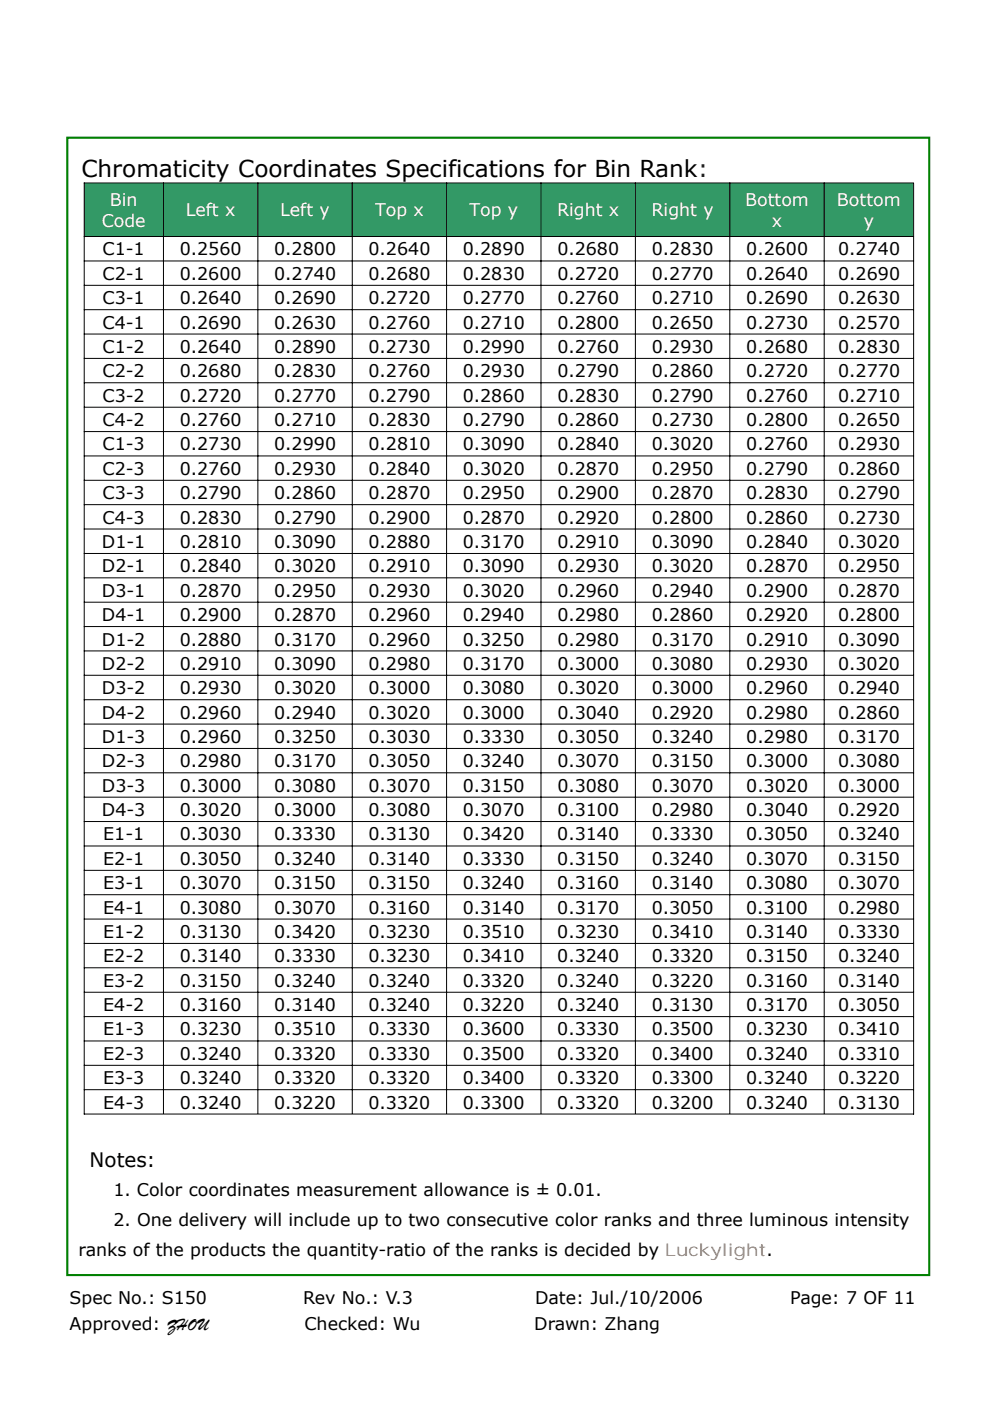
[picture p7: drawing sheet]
<svg xmlns="http://www.w3.org/2000/svg" width="210mm" height="297mm" viewBox="0 0 210 297" stroke-linecap="round" stroke-linejoin="round" font-family="sans-serif">
<defs><g id="words">
<text font-size="4.9" x="17.3" y="37.5">Chromaticity Coordinates Specifications for Bin Rank:</text>
<text font-size="4.2" x="19" y="247.5">Notes:</text>
<g font-size="3.7" fill="#fff">
<text x="23.3" y="43.6">Bin</text>
<text x="39.4" y="45.9">Left x</text>
<text x="59.4" y="45.9">Left y</text>
<text x="79.5" y="45.9">Top x</text>
<text x="99.6" y="45.9">Top y</text>
<text x="118.2" y="45.9">Right x</text>
<text x="138.2" y="45.9">Right y</text>
<text x="158.1" y="43.6">Bottom</text>
<text x="177.5" y="43.6">Bottom</text>
<text x="21.6" y="48.2">Code</text>
<text x="163.7" y="48.2">x</text>
<text x="183.2" y="48.2">y</text>
</g>
<g font-size="3.7">
<text x="21.8" y="54.1">C1-1</text>
<text x="21.8" y="59.3">C2-1</text>
<text x="38.1" y="54.1">0.2560</text>
<text x="38.1" y="59.3">0.2600</text>
<text x="58.2" y="54.1">0.2800</text>
<text x="58.2" y="59.3">0.2740</text>
<text x="78.2" y="54.1">0.2640</text>
<text x="78.2" y="59.3">0.2680</text>
<text x="98.2" y="54.1">0.2890</text>
<text x="98.2" y="59.3">0.2830</text>
<text x="118.2" y="54.1">0.2680</text>
<text x="118.2" y="59.3">0.2720</text>
<text x="138.3" y="54.1">0.2830</text>
<text x="138.3" y="59.3">0.2770</text>
<text x="158.3" y="54.1">0.2600</text>
<text x="158.3" y="59.3">0.2640</text>
<text x="177.8" y="54.1">0.2740</text>
<text x="177.8" y="59.3">0.2690</text>
<text x="21.8" y="64.5">C3-1</text>
<text x="38.1" y="64.5">0.2640</text>
<text x="58.2" y="64.5">0.2690</text>
<text x="78.2" y="64.5">0.2720</text>
<text x="98.2" y="64.5">0.2770</text>
<text x="118.2" y="64.5">0.2760</text>
<text x="138.3" y="64.5">0.2710</text>
<text x="158.3" y="64.5">0.2690</text>
<text x="177.8" y="64.5">0.2630</text>
<text x="21.8" y="69.7">C4-1</text>
<text x="38.1" y="69.7">0.2690</text>
<text x="58.2" y="69.7">0.2630</text>
<text x="78.2" y="69.7">0.2760</text>
<text x="98.2" y="69.7">0.2710</text>
<text x="118.2" y="69.7">0.2800</text>
<text x="138.3" y="69.7">0.2650</text>
<text x="158.3" y="69.7">0.2730</text>
<text x="177.8" y="69.7">0.2570</text>
<text x="21.8" y="74.8">C1-2</text>
<text x="38.1" y="74.8">0.2640</text>
<text x="58.2" y="74.8">0.2890</text>
<text x="78.2" y="74.8">0.2730</text>
<text x="98.2" y="74.8">0.2990</text>
<text x="118.2" y="74.8">0.2760</text>
<text x="138.3" y="74.8">0.2930</text>
<text x="158.3" y="74.8">0.2680</text>
<text x="177.8" y="74.8">0.2830</text>
<text x="21.8" y="80">C2-2</text>
<text x="38.1" y="80">0.2680</text>
<text x="58.2" y="80">0.2830</text>
<text x="78.2" y="80">0.2760</text>
<text x="98.2" y="80">0.2930</text>
<text x="118.2" y="80">0.2790</text>
<text x="138.3" y="80">0.2860</text>
<text x="158.3" y="80">0.2720</text>
<text x="177.8" y="80">0.2770</text>
<text x="21.8" y="85.2">C3-2</text>
<text x="38.1" y="85.2">0.2720</text>
<text x="58.2" y="85.2">0.2770</text>
<text x="78.2" y="85.2">0.2790</text>
<text x="98.2" y="85.2">0.2860</text>
<text x="118.2" y="85.2">0.2830</text>
<text x="138.3" y="85.2">0.2790</text>
<text x="158.3" y="85.2">0.2760</text>
<text x="177.8" y="85.2">0.2710</text>
<text x="21.8" y="90.3">C4-2</text>
<text x="21.8" y="95.5">C1-3</text>
<text x="38.1" y="90.3">0.2760</text>
<text x="38.1" y="95.5">0.2730</text>
<text x="58.2" y="90.3">0.2710</text>
<text x="58.2" y="95.5">0.2990</text>
<text x="78.2" y="90.3">0.2830</text>
<text x="78.2" y="95.5">0.2810</text>
<text x="98.2" y="90.3">0.2790</text>
<text x="98.2" y="95.5">0.3090</text>
<text x="118.2" y="90.3">0.2860</text>
<text x="118.2" y="95.5">0.2840</text>
<text x="138.3" y="90.3">0.2730</text>
<text x="138.3" y="95.5">0.3020</text>
<text x="158.3" y="90.3">0.2800</text>
<text x="158.3" y="95.5">0.2760</text>
<text x="177.8" y="90.3">0.2650</text>
<text x="177.8" y="95.5">0.2930</text>
<text x="21.8" y="100.7">C2-3</text>
<text x="38.1" y="100.7">0.2760</text>
<text x="58.2" y="100.7">0.2930</text>
<text x="78.2" y="100.7">0.2840</text>
<text x="98.2" y="100.7">0.3020</text>
<text x="118.2" y="100.7">0.2870</text>
<text x="138.3" y="100.7">0.2950</text>
<text x="158.3" y="100.7">0.2790</text>
<text x="177.8" y="100.7">0.2860</text>
<text x="21.8" y="105.9">C3-3</text>
<text x="38.1" y="105.9">0.2790</text>
<text x="58.2" y="105.9">0.2860</text>
<text x="78.2" y="105.9">0.2870</text>
<text x="98.2" y="105.9">0.2950</text>
<text x="118.2" y="105.9">0.2900</text>
<text x="138.3" y="105.9">0.2870</text>
<text x="158.3" y="105.9">0.2830</text>
<text x="177.8" y="105.9">0.2790</text>
<text x="21.8" y="111">C4-3</text>
<text x="38.1" y="111">0.2830</text>
<text x="58.2" y="111">0.2790</text>
<text x="78.2" y="111">0.2900</text>
<text x="98.2" y="111">0.2870</text>
<text x="118.2" y="111">0.2920</text>
<text x="138.3" y="111">0.2800</text>
<text x="158.3" y="111">0.2860</text>
<text x="177.8" y="111">0.2730</text>
<text x="21.6" y="116.2">D1-1</text>
<text x="38.1" y="116.2">0.2810</text>
<text x="58.1" y="116.2">0.3090</text>
<text x="78.2" y="116.2">0.2880</text>
<text x="98.2" y="116.2">0.3170</text>
<text x="118.2" y="116.2">0.2910</text>
<text x="138.2" y="116.2">0.3090</text>
<text x="158.3" y="116.2">0.2840</text>
<text x="177.8" y="116.2">0.3020</text>
<text x="21.6" y="121.3">D2-1</text>
<text x="38.1" y="121.3">0.2840</text>
<text x="58.1" y="121.3">0.3020</text>
<text x="78.2" y="121.3">0.2910</text>
<text x="98.2" y="121.3">0.3090</text>
<text x="118.2" y="121.3">0.2930</text>
<text x="138.2" y="121.3">0.3020</text>
<text x="158.3" y="121.3">0.2870</text>
<text x="177.8" y="121.3">0.2950</text>
<text x="21.6" y="126.5">D3-1</text>
<text x="21.6" y="131.7">D4-1</text>
<text x="38.1" y="126.5">0.2870</text>
<text x="38.1" y="131.7">0.2900</text>
<text x="58.1" y="126.5">0.2950</text>
<text x="58.1" y="131.7">0.2870</text>
<text x="78.2" y="126.5">0.2930</text>
<text x="78.2" y="131.7">0.2960</text>
<text x="98.2" y="126.5">0.3020</text>
<text x="98.2" y="131.7">0.2940</text>
<text x="118.2" y="126.5">0.2960</text>
<text x="118.2" y="131.7">0.2980</text>
<text x="138.2" y="126.5">0.2940</text>
<text x="138.2" y="131.7">0.2860</text>
<text x="158.3" y="126.5">0.2900</text>
<text x="158.3" y="131.7">0.2920</text>
<text x="177.8" y="126.5">0.2870</text>
<text x="177.8" y="131.7">0.2800</text>
<text x="21.6" y="136.9">D1-2</text>
<text x="38.1" y="136.9">0.2880</text>
<text x="58.1" y="136.9">0.3170</text>
<text x="78.2" y="136.9">0.2960</text>
<text x="98.2" y="136.9">0.3250</text>
<text x="118.2" y="136.9">0.2980</text>
<text x="138.2" y="136.9">0.3170</text>
<text x="158.3" y="136.9">0.2910</text>
<text x="177.8" y="136.9">0.3090</text>
<text x="21.6" y="142">D2-2</text>
<text x="38.1" y="142">0.2910</text>
<text x="58.1" y="142">0.3090</text>
<text x="78.2" y="142">0.2980</text>
<text x="98.2" y="142">0.3170</text>
<text x="118.2" y="142">0.3000</text>
<text x="138.2" y="142">0.3080</text>
<text x="158.3" y="142">0.2930</text>
<text x="177.8" y="142">0.3020</text>
<text x="21.6" y="147.2">D3-2</text>
<text x="38.1" y="147.2">0.2930</text>
<text x="58.1" y="147.2">0.3020</text>
<text x="78.2" y="147.2">0.3000</text>
<text x="98.2" y="147.2">0.3080</text>
<text x="118.2" y="147.2">0.3020</text>
<text x="138.2" y="147.2">0.3000</text>
<text x="158.3" y="147.2">0.2960</text>
<text x="177.8" y="147.2">0.2940</text>
<text x="21.6" y="152.4">D4-2</text>
<text x="38.1" y="152.4">0.2960</text>
<text x="58.1" y="152.4">0.2940</text>
<text x="78.2" y="152.4">0.3020</text>
<text x="98.2" y="152.4">0.3000</text>
<text x="118.2" y="152.4">0.3040</text>
<text x="138.2" y="152.4">0.2920</text>
<text x="158.3" y="152.4">0.2980</text>
<text x="177.8" y="152.4">0.2860</text>
<text x="21.6" y="157.5">D1-3</text>
<text x="38.1" y="157.5">0.2960</text>
<text x="58.1" y="157.5">0.3250</text>
<text x="78.2" y="157.5">0.3030</text>
<text x="98.2" y="157.5">0.3330</text>
<text x="118.2" y="157.5">0.3050</text>
<text x="138.2" y="157.5">0.3240</text>
<text x="158.3" y="157.5">0.2980</text>
<text x="177.8" y="157.5">0.3170</text>
<text x="21.6" y="162.7">D2-3</text>
<text x="21.6" y="167.9">D3-3</text>
<text x="38.1" y="162.7">0.2980</text>
<text x="38.1" y="167.9">0.3000</text>
<text x="58.1" y="162.7">0.3170</text>
<text x="58.1" y="167.9">0.3080</text>
<text x="78.2" y="162.7">0.3050</text>
<text x="78.2" y="167.9">0.3070</text>
<text x="98.2" y="162.7">0.3240</text>
<text x="98.2" y="167.9">0.3150</text>
<text x="118.2" y="162.7">0.3070</text>
<text x="118.2" y="167.9">0.3080</text>
<text x="138.2" y="162.7">0.3150</text>
<text x="138.2" y="167.9">0.3070</text>
<text x="158.3" y="162.7">0.3000</text>
<text x="158.3" y="167.9">0.3020</text>
<text x="177.8" y="162.7">0.3080</text>
<text x="177.8" y="167.9">0.3000</text>
<text x="21.6" y="173">D4-3</text>
<text x="38.1" y="173">0.3020</text>
<text x="58.1" y="173">0.3000</text>
<text x="78.2" y="173">0.3080</text>
<text x="98.2" y="173">0.3070</text>
<text x="118.2" y="173">0.3100</text>
<text x="138.2" y="173">0.2980</text>
<text x="158.3" y="173">0.3040</text>
<text x="177.8" y="173">0.2920</text>
<text x="21.9" y="178.2">E1-1</text>
<text x="38.1" y="178.2">0.3030</text>
<text x="58.1" y="178.2">0.3330</text>
<text x="78.2" y="178.2">0.3130</text>
<text x="98.2" y="178.2">0.3420</text>
<text x="118.2" y="178.2">0.3140</text>
<text x="138.2" y="178.2">0.3330</text>
<text x="158.3" y="178.2">0.3050</text>
<text x="177.8" y="178.2">0.3240</text>
<text x="21.9" y="183.4">E2-1</text>
<text x="38.1" y="183.4">0.3050</text>
<text x="58.1" y="183.4">0.3240</text>
<text x="78.2" y="183.4">0.3140</text>
<text x="98.2" y="183.4">0.3330</text>
<text x="118.2" y="183.4">0.3150</text>
<text x="138.2" y="183.4">0.3240</text>
<text x="158.3" y="183.4">0.3070</text>
<text x="177.8" y="183.4">0.3150</text>
<text x="21.9" y="188.5">E3-1</text>
<text x="38.1" y="188.5">0.3070</text>
<text x="58.1" y="188.5">0.3150</text>
<text x="78.2" y="188.5">0.3150</text>
<text x="98.2" y="188.5">0.3240</text>
<text x="118.2" y="188.5">0.3160</text>
<text x="138.2" y="188.5">0.3140</text>
<text x="158.3" y="188.5">0.3080</text>
<text x="177.8" y="188.5">0.3070</text>
<text x="21.9" y="193.7">E4-1</text>
<text x="38.1" y="193.7">0.3080</text>
<text x="58.1" y="193.7">0.3070</text>
<text x="78.2" y="193.7">0.3160</text>
<text x="98.2" y="193.7">0.3140</text>
<text x="118.2" y="193.7">0.3170</text>
<text x="138.2" y="193.7">0.3050</text>
<text x="158.3" y="193.7">0.3100</text>
<text x="177.8" y="193.7">0.2980</text>
<text x="21.9" y="198.9">E1-2</text>
<text x="38.1" y="198.9">0.3130</text>
<text x="58.1" y="198.9">0.3420</text>
<text x="78.2" y="198.9">0.3230</text>
<text x="98.2" y="198.9">0.3510</text>
<text x="118.2" y="198.9">0.3230</text>
<text x="138.2" y="198.9">0.3410</text>
<text x="158.3" y="198.9">0.3140</text>
<text x="177.8" y="198.9">0.3330</text>
<text x="21.9" y="204">E2-2</text>
<text x="21.9" y="209.2">E3-2</text>
<text x="38.1" y="204">0.3140</text>
<text x="38.1" y="209.2">0.3150</text>
<text x="58.1" y="204">0.3330</text>
<text x="58.1" y="209.2">0.3240</text>
<text x="78.2" y="204">0.3230</text>
<text x="78.2" y="209.2">0.3240</text>
<text x="98.2" y="204">0.3410</text>
<text x="98.2" y="209.2">0.3320</text>
<text x="118.2" y="204">0.3240</text>
<text x="118.2" y="209.2">0.3240</text>
<text x="138.2" y="204">0.3320</text>
<text x="138.2" y="209.2">0.3220</text>
<text x="158.3" y="204">0.3150</text>
<text x="158.3" y="209.2">0.3160</text>
<text x="177.8" y="204">0.3240</text>
<text x="177.8" y="209.2">0.3140</text>
<text x="21.9" y="214.4">E4-2</text>
<text x="38.1" y="214.4">0.3160</text>
<text x="58.1" y="214.4">0.3140</text>
<text x="78.2" y="214.4">0.3240</text>
<text x="98.2" y="214.4">0.3220</text>
<text x="118.2" y="214.4">0.3240</text>
<text x="138.2" y="214.4">0.3130</text>
<text x="158.3" y="214.4">0.3170</text>
<text x="177.8" y="214.4">0.3050</text>
<text x="21.9" y="219.5">E1-3</text>
<text x="38.1" y="219.5">0.3230</text>
<text x="58.1" y="219.5">0.3510</text>
<text x="78.2" y="219.5">0.3330</text>
<text x="98.2" y="219.5">0.3600</text>
<text x="118.2" y="219.5">0.3330</text>
<text x="138.2" y="219.5">0.3500</text>
<text x="158.3" y="219.5">0.3230</text>
<text x="177.8" y="219.5">0.3410</text>
<text x="21.9" y="224.7">E2-3</text>
<text x="38.1" y="224.7">0.3240</text>
<text x="58.1" y="224.7">0.3320</text>
<text x="78.2" y="224.7">0.3330</text>
<text x="98.2" y="224.7">0.3500</text>
<text x="118.2" y="224.7">0.3320</text>
<text x="138.2" y="224.7">0.3400</text>
<text x="158.3" y="224.7">0.3240</text>
<text x="177.8" y="224.7">0.3310</text>
<text x="21.9" y="229.9">E3-3</text>
<text x="38.1" y="229.9">0.3240</text>
<text x="58.1" y="229.9">0.3320</text>
<text x="78.2" y="229.9">0.3320</text>
<text x="98.2" y="229.9">0.3400</text>
<text x="118.2" y="229.9">0.3320</text>
<text x="138.2" y="229.9">0.3300</text>
<text x="158.3" y="229.9">0.3240</text>
<text x="177.8" y="229.9">0.3220</text>
<text x="21.9" y="235.1">E4-3</text>
<text x="38.1" y="235.1">0.3240</text>
<text x="58.1" y="235.1">0.3220</text>
<text x="78.2" y="235.1">0.3320</text>
<text x="98.2" y="235.1">0.3300</text>
<text x="118.2" y="235.1">0.3320</text>
<text x="138.2" y="235.1">0.3200</text>
<text x="158.3" y="235.1">0.3240</text>
<text x="177.8" y="235.1">0.3130</text>
<text x="24.1" y="253.6">1. Color coordinates measurement allowance is ± 0.01.</text>
<text x="24.1" y="260">2. One delivery will include up to two consecutive color ranks and three luminous intensity</text>
<text x="16.7" y="266.3">ranks of the products the quantity-ratio of the ranks is decided by Luckylight.</text>
<text x="14.8" y="276.4">Spec No.: S150</text>
<text x="64.3" y="276.4">Rev No.: V.3</text>
<text x="113.5" y="276.4">Date: Jul./10/2006</text>
<text x="167.6" y="276.4">Page: 7 OF 11</text>
<text x="14.8" y="282">Approved: ZHOU</text>
<text x="64.6" y="282">Checked: Wu</text>
<text x="113.3" y="282">Drawn: Zhang</text>
</g>
</g></defs>
<path d="M14.3 29.2h182.8v241.1h-182.8z" fill="none" stroke="#008000" stroke-width=".44"/>
<g fill="#396">
<path d="M17.9 38.9h16.7v11.2h-16.7z"/>
<path d="M34.7 38.9h19.9v11.2h-19.9z"/>
<path d="M54.8 38.9h19.8v11.2h-19.8z"/>
<path d="M74.8 38.9h19.9v11.2h-19.9z"/>
<path d="M94.8 38.9h19.9v11.2h-19.9z"/>
<path d="M114.8 38.9h19.9v11.2h-19.9z"/>
<path d="M134.8 38.9h19.9v11.2h-19.9z"/>
<path d="M154.9 38.9h19.8v11.2h-19.8z"/>
<path d="M174.9 38.9h18.8v11.2h-18.8z"/>
</g>
<g fill="none" stroke="#000" stroke-width=".21">
<path d="M17.8 38.8h176.1M17.9 38.7v197.6M34.7 38.7v197.4M54.7 38.7v197.4M74.7 38.7v197.4M94.7 38.7v197.4M114.7 38.7v197.4M134.8 38.7v197.4M154.8 38.7v197.4M174.8 38.7v197.4M193.8 38.9v197.4M17.8 50.1h176.1"/>
<path d="M17.8 55.3h176.1M17.8 60.5h176.1M17.8 65.7h176.1M17.8 70.8h176.1M17.8 76h176.1M17.8 81.2h176.1M17.8 86.3h176.1M17.8 91.5h176.1M17.8 96.7h176.1M17.8 101.8h176.1M17.8 107h176.1M17.8 112.2h176.1"/>
<path d="M17.8 117.3h176.1M17.8 122.5h176.1M17.8 127.7h176.1M17.8 132.8h176.1M17.8 138h176.1M17.8 143.2h176.1M17.8 148.4h176.1M17.8 153.5h176.1M17.8 158.7h176.1M17.8 163.9h176.1M17.8 169h176.1M17.8 174.2h176.1"/>
<path d="M17.8 179.4h176.1M17.8 184.5h176.1M17.8 189.7h176.1M17.8 194.9h176.1M17.8 200h176.1M17.8 205.2h176.1M17.8 210.4h176.1M17.8 215.5h176.1M17.8 220.7h176.1M17.8 225.9h176.1M17.8 231h176.1M17.8 236.2h176.1"/>
</g>
<g fill="#fff">
<path d="M14 10.7h58.9v17.5h-58.9z"/>
<path d="M13.5 284.2h180.8v6.9h-180.8z"/>
</g>
<use href="#words"/>
</svg>
